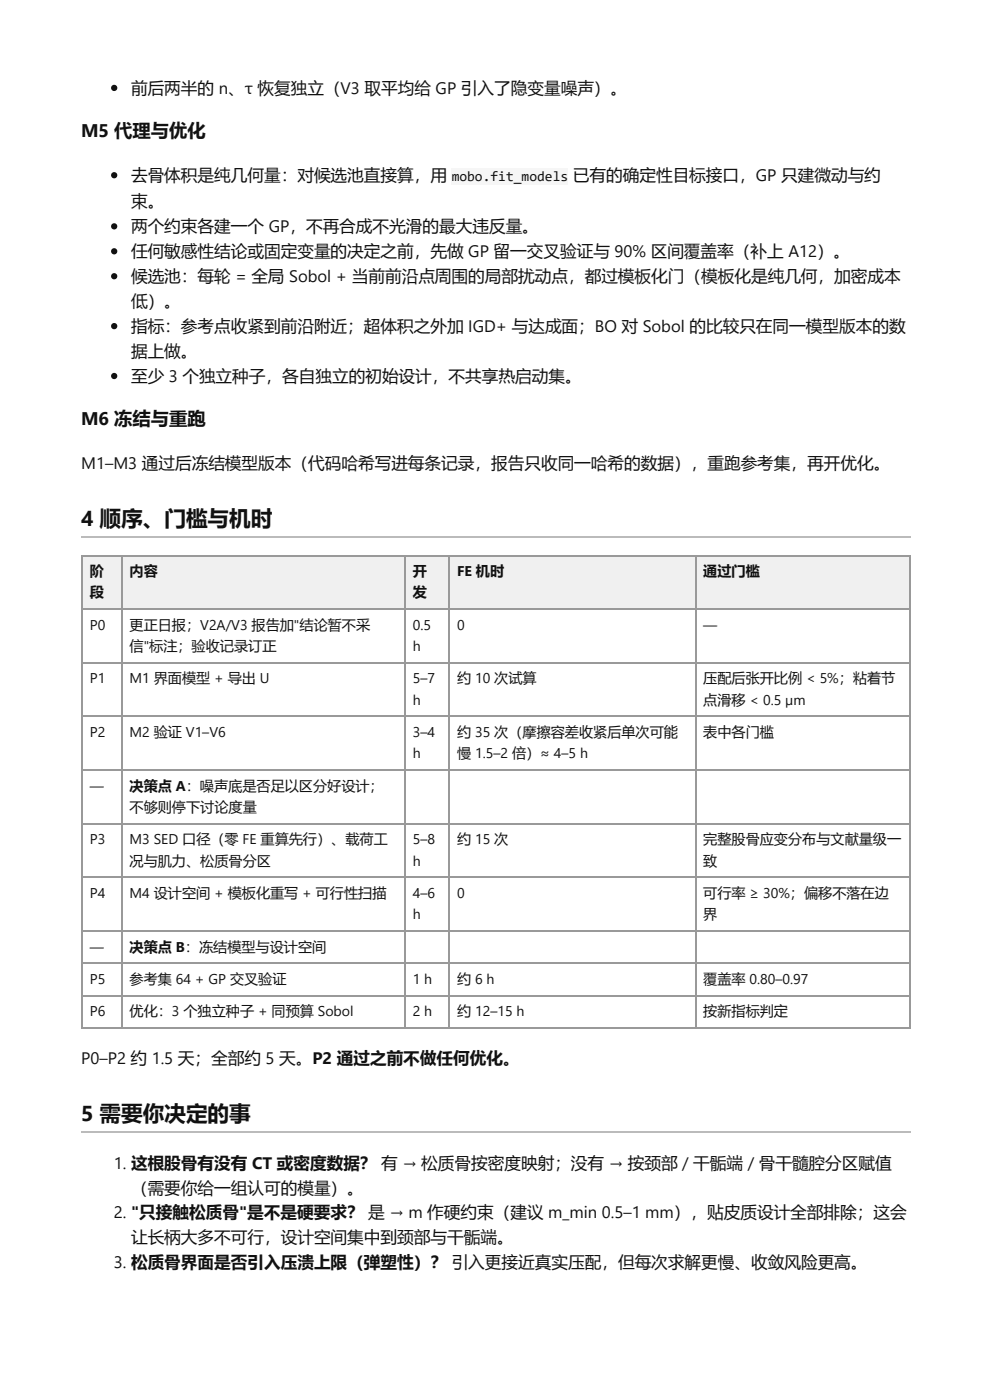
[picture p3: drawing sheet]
<svg xmlns="http://www.w3.org/2000/svg" width="210mm" height="297mm" viewBox="0 0 210 297" stroke-linecap="round" stroke-linejoin="round" font-family="sans-serif">
<defs><g id="words">
<g font-size="4.6" fill="#111">
<text x="17.2" y="111.7">4 顺序、门槛与机时</text>
<text x="17.2" y="237.9">5 需要你决定的事</text>
</g>
<g font-size="3.9" fill="#111">
<text x="17.2" y="29.1">M5 代理与优化</text>
<text x="17.2" y="90.2">M6 冻结与重跑</text>
</g>
<g font-size="3.5" fill="#111">
<text x="27.8" y="19.8">前后两半的 n、τ 恢复独立（V3 取平均给 GP 引入了隐变量噪声）。</text>
<text x="27.8" y="38.4">去骨体积是纯几何量：对候选池直接算，用</text>
<text x="121.5" y="38.4">已有的确定性目标接口，GP 只建微动与约</text>
<text x="27.8" y="43.9">束。</text>
<text x="27.8" y="49.2">两个约束各建一个 GP，不再合成不光滑的最大违反量。</text>
<text x="27.8" y="54.5">任何敏感性结论或固定变量的决定之前，先做 GP 留一交叉验证与 90% 区间覆盖率（补上 A12）。</text>
<text x="27.8" y="59.8">候选池：每轮 = 全局 Sobol + 当前前沿点周围的局部扰动点，都过模板化门（模板化是纯几何，加密成本</text>
<text x="27.8" y="65.1">低）。</text>
<text x="27.8" y="70.4">指标：参考点收紧到前沿附近；超体积之外加 IGD+ 与达成面；BO 对 Sobol 的比较只在同一模型版本的数</text>
<text x="27.8" y="75.7">据上做。</text>
<text x="27.8" y="81">至少 3 个独立种子，各自独立的初始设计，不共享热启动集。</text>
<text x="17.2" y="99.5">M1–M3 通过后冻结模型版本（代码哈希写进每条记录，报告只收同一哈希的数据），重跑参考集，再开优化。</text>
<text x="17.2" y="225.7">P0–P2 约 1.5 天；全部约 5 天。P2 通过之前不做任何优化。</text>
<text x="24.1" y="247.9">1. 这根股骨有没有 CT 或密度数据？ 有 → 松质骨按密度映射；没有 → 按颈部 / 干骺端 / 骨干髓腔分区赋值</text>
<text x="27.8" y="253.2">（需要你给一组认可的模量）。</text>
<text x="24.1" y="258.5">2. &quot;只接触松质骨&quot;是不是硬要求？ 是 → m 作硬约束（建议 m_min 0.5–1 mm），贴皮质设计全部排除；这会</text>
<text x="27.8" y="263.8">让长柄大多不可行，设计空间集中到颈部与干骺端。</text>
<text x="24.1" y="269.1">3. 松质骨界面是否引入压溃上限（弹塑性）？ 引入更接近真实压配，但每次求解更慢、收敛风险更高。</text>
</g>
<g font-size="3" fill="#111">
<text x="95.8" y="38.4">mobo.fit_models</text>
<text x="19" y="122.2">阶</text>
<text x="27.5" y="122.2">内容</text>
<text x="87.5" y="122.2">开</text>
<text x="96.9" y="122.2">FE 机时</text>
<text x="149.1" y="122.2">通过门槛</text>
<text x="19" y="126.7">段</text>
<text x="87.5" y="126.7">发</text>
<text x="19" y="133.6">P0</text>
<text x="27.5" y="133.6">更正日报；V2A/V3 报告加&quot;结论暂不采</text>
<text x="87.5" y="133.6">0.5</text>
<text x="96.9" y="133.6">0</text>
<text x="149.1" y="133.6">—</text>
<text x="27.5" y="138.1">信&quot;标注；验收记录订正</text>
<text x="87.5" y="138.1">h</text>
<text x="19" y="145">P1</text>
<text x="27.5" y="145">M1 界面模型 + 导出 U</text>
<text x="87.5" y="145">5–7</text>
<text x="87.5" y="149.5">h</text>
<text x="96.9" y="145">约 10 次试算</text>
<text x="149.1" y="145">压配后张开比例 &lt; 5%；粘着节</text>
<text x="149.1" y="149.5">点滑移 &lt; 0.5 µm</text>
<text x="19" y="156.4">P2</text>
<text x="27.5" y="156.4">M2 验证 V1–V6</text>
<text x="87.5" y="156.4">3–4</text>
<text x="87.5" y="160.9">h</text>
<text x="96.9" y="156.4">约 35 次（摩擦容差收紧后单次可能</text>
<text x="96.9" y="160.9">慢 1.5–2 倍）≈ 4–5 h</text>
<text x="149.1" y="156.4">表中各门槛</text>
<text x="19" y="167.7">—</text>
<text x="27.5" y="167.7">决策点 A：噪声底是否足以区分好设计；</text>
<text x="27.5" y="172.2">不够则停下讨论度量</text>
<text x="19" y="179.1">P3</text>
<text x="27.5" y="179.1">M3 SED 口径（零 FE 重算先行）、载荷工</text>
<text x="87.5" y="179.1">5–8</text>
<text x="96.9" y="179.1">约 15 次</text>
<text x="149.1" y="179.1">完整股骨应变分布与文献量级一</text>
<text x="27.5" y="183.6">况与肌力、松质骨分区</text>
<text x="87.5" y="183.6">h</text>
<text x="149.1" y="183.6">致</text>
<text x="19" y="190.5">P4</text>
<text x="27.5" y="190.5">M4 设计空间 + 模板化重写 + 可行性扫描</text>
<text x="87.5" y="190.5">4–6</text>
<text x="96.9" y="190.5">0</text>
<text x="149.1" y="190.5">可行率 ≥ 30%；偏移不落在边</text>
<text x="87.5" y="195">h</text>
<text x="149.1" y="195">界</text>
<text x="19" y="201.9">—</text>
<text x="27.5" y="201.9">决策点 B：冻结模型与设计空间</text>
<text x="19" y="208.8">P5</text>
<text x="27.5" y="208.8">参考集 64 + GP 交叉验证</text>
<text x="87.5" y="208.8">1 h</text>
<text x="96.9" y="208.8">约 6 h</text>
<text x="149.1" y="208.8">覆盖率 0.80–0.97</text>
<text x="19" y="215.6">P6</text>
<text x="27.5" y="215.6">优化：3 个独立种子 + 同预算 Sobol</text>
<text x="87.5" y="215.6">2 h</text>
<text x="96.9" y="215.6">约 12–15 h</text>
<text x="149.1" y="215.6">按新指标判定</text>
</g>
</g></defs>
<path d="M17.2 113.9h175.9" fill="none" stroke="#bbb" stroke-width=".26"/>
<g fill="#f0f0f0">
<path d="M17.5 117.7h8.2v11.4h-8.2z"/>
<path d="M25.7 117.7h60v11.4h-60z"/>
<path d="M85.7 117.7h9.5v11.4h-9.5z"/>
<path d="M95.2 117.7h52.2v11.4h-52.2z"/>
<path d="M147.4 117.7h45.7v11.4h-45.7z"/>
</g>
<g fill="none" stroke="#999" stroke-width=".26">
<path d="M17.2 117.9h175.9M17.3 117.7v100.6M25.8 117.7v100.6M85.9 117.7v100.6M95.1 117.7v100.6M147.5 117.7v100.6M193 117.7v100.6M17.2 129.2h175.9M17.2 140.6h175.9M17.2 152h175.9M17.2 163.4h175.9M17.2 174.8h175.9"/>
<path d="M17.2 186.1h175.9M17.2 197.5h175.9M17.2 204.4h175.9M17.2 211.3h175.9M17.2 218.1h175.9"/>
</g>
<path d="M17.2 240.1h175.9" fill="none" stroke="#bbb" stroke-width=".26"/>
<g fill="#111">
<circle cx="24.2" cy="18.7" r=".66"/>
<circle cx="24.2" cy="37.2" r=".66"/>
</g>
<path d="M95.8 35.7h24.6v3.5h-24.6z" fill="#f6f6f6"/>
<g fill="#111">
<circle cx="24.2" cy="48" r=".66"/>
<circle cx="24.2" cy="53.3" r=".66"/>
<circle cx="24.2" cy="58.6" r=".66"/>
<circle cx="24.2" cy="69.2" r=".66"/>
<circle cx="24.2" cy="79.8" r=".66"/>
</g>
<use href="#words"/>
</svg>
